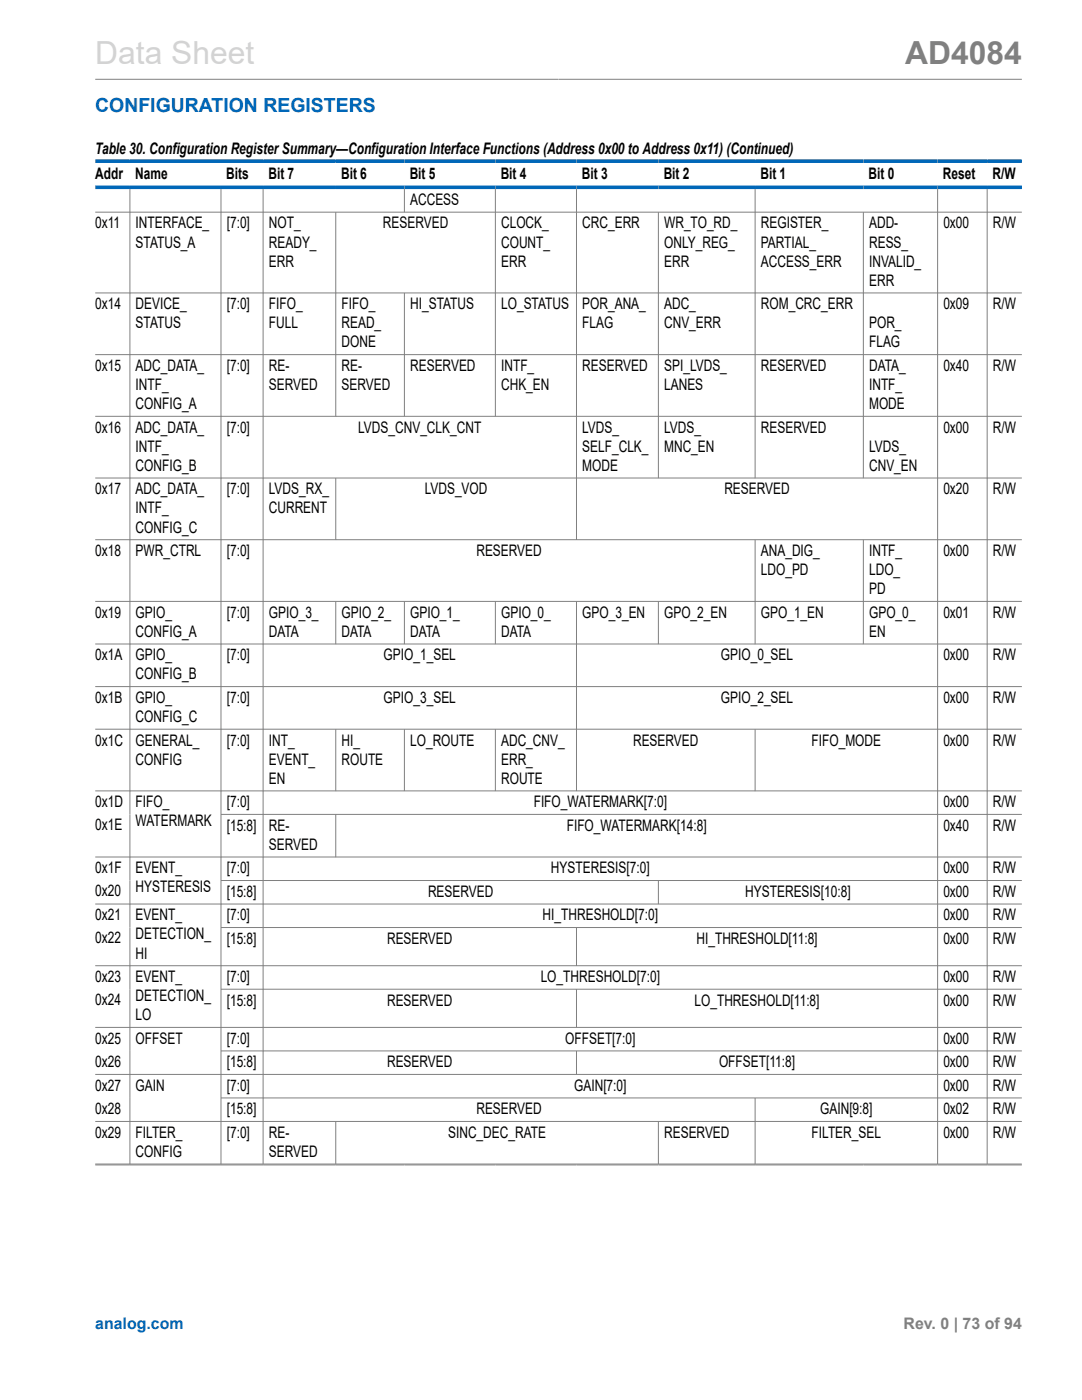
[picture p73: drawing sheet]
<svg xmlns="http://www.w3.org/2000/svg" width="216mm" height="279mm" viewBox="0 0 216 279" stroke-linecap="round" stroke-linejoin="round" font-family="sans-serif">
<defs><g id="words">
<text font-size="6.3" fill="#d3d3d3" x="19" y="12.7">Data Sheet</text>
<text font-size="6.3" fill="#808080" x="180.6" y="12.7">AD4084</text>
<text font-size="3.9" fill="#0067b8" x="19" y="22.3">CONFIGURATION REGISTERS</text>
<g font-size="3.2">
<text x="19" y="30.8">Table 30. Configuration Register Summary—Configuration Interface Functions (Address 0x00 to Address 0x11)(Continued)</text>
<text x="19" y="35.7">Addr</text>
<text x="27" y="35.7">Name</text>
<text x="45.2" y="35.7">Bits</text>
<text x="53.6" y="35.7">Bit 7</text>
<text x="68.1" y="35.7">Bit 6</text>
<text x="81.8" y="35.7">Bit 5</text>
<text x="99.9" y="35.7">Bit 4</text>
<text x="116.1" y="35.7">Bit 3</text>
<text x="132.4" y="35.7">Bit 2</text>
<text x="151.7" y="35.7">Bit 1</text>
<text x="173.3" y="35.7">Bit 0</text>
<text x="188.1" y="35.7">Reset</text>
<text x="198" y="35.7">R/W</text>
<text x="81.8" y="40.9">ACCESS</text>
<text x="19" y="45.6">0x11</text>
<text x="27.1" y="45.6">INTERFACE_</text>
<text x="45.2" y="45.6">[7:0]</text>
<text x="53.6" y="45.6">NOT_</text>
<text x="76.4" y="45.6">RESERVED</text>
<text x="100" y="45.6">CLOCK_</text>
<text x="116.2" y="45.6">CRC_ERR</text>
<text x="132.5" y="45.6">WR_TO_RD_</text>
<text x="151.8" y="45.6">REGISTER_</text>
<text x="173.4" y="45.6">ADD-</text>
<text x="188.2" y="45.6">0x00</text>
<text x="198.1" y="45.6">R/W</text>
<text x="27.1" y="49.4">STATUS_A</text>
<text x="53.6" y="49.4">READY_</text>
<text x="53.6" y="53.2">ERR</text>
<text x="100" y="49.4">COUNT_</text>
<text x="100" y="53.2">ERR</text>
<text x="132.5" y="49.4">ONLY_REG_</text>
<text x="132.5" y="53.2">ERR</text>
<text x="151.8" y="49.4">PARTIAL_</text>
<text x="151.8" y="53.2">ACCESS_ERR</text>
<text x="173.4" y="49.4">RESS_</text>
<text x="173.4" y="53.2">INVALID_</text>
<text x="173.4" y="57">ERR</text>
<text x="19" y="61.7">0x14</text>
<text x="27.1" y="61.7">DEVICE_</text>
<text x="27.1" y="65.5">STATUS</text>
<text x="45.2" y="61.7">[7:0]</text>
<text x="53.6" y="61.7">FIFO_</text>
<text x="53.6" y="65.5">FULL</text>
<text x="68.1" y="61.7">FIFO_</text>
<text x="68.1" y="65.5">READ_</text>
<text x="81.8" y="61.7">HI_STATUS</text>
<text x="100" y="61.7">LO_STATUS</text>
<text x="116.2" y="61.7">POR_ANA_</text>
<text x="116.2" y="65.5">FLAG</text>
<text x="132.5" y="61.7">ADC_</text>
<text x="132.5" y="65.5">CNV_ERR</text>
<text x="151.8" y="61.7">ROM_CRC_ERR</text>
<text x="173.4" y="65.5">POR_</text>
<text x="188.2" y="61.7">0x09</text>
<text x="198.1" y="61.7">R/W</text>
<text x="68.1" y="69.3">DONE</text>
<text x="173.4" y="69.3">FLAG</text>
<text x="19" y="74">0x15</text>
<text x="27.1" y="74">ADC_DATA_</text>
<text x="27.1" y="77.8">INTF_</text>
<text x="45.2" y="74">[7:0]</text>
<text x="53.6" y="74">RE-</text>
<text x="53.6" y="77.8">SERVED</text>
<text x="68.1" y="74">RE-</text>
<text x="68.1" y="77.8">SERVED</text>
<text x="81.8" y="74">RESERVED</text>
<text x="100" y="74">INTF_</text>
<text x="100" y="77.8">CHK_EN</text>
<text x="116.2" y="74">RESERVED</text>
<text x="132.5" y="74">SPI_LVDS_</text>
<text x="132.5" y="77.8">LANES</text>
<text x="151.8" y="74">RESERVED</text>
<text x="173.4" y="74">DATA_</text>
<text x="173.4" y="77.8">INTF_</text>
<text x="188.2" y="74">0x40</text>
<text x="198.1" y="74">R/W</text>
<text x="27.1" y="81.7">CONFIG_A</text>
<text x="173.4" y="81.7">MODE</text>
<text x="19" y="86.3">0x16</text>
<text x="27.1" y="86.3">ADC_DATA_</text>
<text x="45.2" y="86.3">[7:0]</text>
<text x="71.5" y="86.3">LVDS_CNV_CLK_CNT</text>
<text x="116.2" y="86.3">LVDS_</text>
<text x="132.5" y="86.3">LVDS_</text>
<text x="151.8" y="86.3">RESERVED</text>
<text x="188.2" y="86.3">0x00</text>
<text x="198.1" y="86.3">R/W</text>
<text x="27.1" y="90.2">INTF_</text>
<text x="27.1" y="94">CONFIG_B</text>
<text x="116.2" y="90.2">SELF_CLK_</text>
<text x="116.2" y="94">MODE</text>
<text x="132.5" y="90.2">MNC_EN</text>
<text x="173.4" y="90.2">LVDS_</text>
<text x="173.4" y="94">CNV_EN</text>
<text x="19" y="98.7">0x17</text>
<text x="27.1" y="98.7">ADC_DATA_</text>
<text x="45.2" y="98.7">[7:0]</text>
<text x="53.6" y="98.7">LVDS_RX_</text>
<text x="84.8" y="98.7">LVDS_VOD</text>
<text x="144.5" y="98.7">RESERVED</text>
<text x="188.2" y="98.7">0x20</text>
<text x="198.1" y="98.7">R/W</text>
<text x="27.1" y="102.5">INTF_</text>
<text x="27.1" y="106.3">CONFIG_C</text>
<text x="53.6" y="102.5">CURRENT</text>
<text x="19" y="111">0x18</text>
<text x="27.1" y="111">PWR_CTRL</text>
<text x="45.2" y="111">[7:0]</text>
<text x="95.1" y="111">RESERVED</text>
<text x="151.8" y="111">ANA_DIG_</text>
<text x="173.4" y="111">INTF_</text>
<text x="188.2" y="111">0x00</text>
<text x="198.1" y="111">R/W</text>
<text x="151.8" y="114.8">LDO_PD</text>
<text x="173.4" y="114.8">LDO_</text>
<text x="173.4" y="118.6">PD</text>
<text x="19" y="123.3">0x19</text>
<text x="27.1" y="123.3">GPIO_</text>
<text x="45.2" y="123.3">[7:0]</text>
<text x="53.6" y="123.3">GPIO_3_</text>
<text x="68.1" y="123.3">GPIO_2_</text>
<text x="81.8" y="123.3">GPIO_1_</text>
<text x="100" y="123.3">GPIO_0_</text>
<text x="116.2" y="123.3">GPO_3_EN</text>
<text x="132.5" y="123.3">GPO_2_EN</text>
<text x="151.8" y="123.3">GPO_1_EN</text>
<text x="173.4" y="123.3">GPO_0_</text>
<text x="188.2" y="123.3">0x01</text>
<text x="198.1" y="123.3">R/W</text>
<text x="19" y="131.8">0x1A</text>
<text x="27.1" y="127.1">CONFIG_A</text>
<text x="27.1" y="131.8">GPIO_</text>
<text x="45.2" y="131.8">[7:0]</text>
<text x="53.6" y="127.1">DATA</text>
<text x="68.1" y="127.1">DATA</text>
<text x="76.6" y="131.8">GPIO_1_SEL</text>
<text x="81.8" y="127.1">DATA</text>
<text x="100" y="127.1">DATA</text>
<text x="143.8" y="131.8">GPIO_0_SEL</text>
<text x="173.4" y="127.1">EN</text>
<text x="188.2" y="131.8">0x00</text>
<text x="198.1" y="131.8">R/W</text>
<text x="27.1" y="135.6">CONFIG_B</text>
<text x="19" y="140.3">0x1B</text>
<text x="27.1" y="140.3">GPIO_</text>
<text x="45.2" y="140.3">[7:0]</text>
<text x="76.6" y="140.3">GPIO_3_SEL</text>
<text x="143.8" y="140.3">GPIO_2_SEL</text>
<text x="188.2" y="140.3">0x00</text>
<text x="198.1" y="140.3">R/W</text>
<text x="19" y="148.8">0x1C</text>
<text x="27.1" y="144.1">CONFIG_C</text>
<text x="27.1" y="148.8">GENERAL_</text>
<text x="45.2" y="148.8">[7:0]</text>
<text x="53.6" y="148.8">INT_</text>
<text x="68.1" y="148.8">HI_</text>
<text x="81.8" y="148.8">LO_ROUTE</text>
<text x="100" y="148.8">ADC_CNV_</text>
<text x="126.3" y="148.8">RESERVED</text>
<text x="161.9" y="148.8">FIFO_MODE</text>
<text x="188.2" y="148.8">0x00</text>
<text x="198.1" y="148.8">R/W</text>
<text x="27.1" y="152.6">CONFIG</text>
<text x="53.6" y="152.6">EVENT_</text>
<text x="68.1" y="152.6">ROUTE</text>
<text x="100" y="152.6">ERR_</text>
<text x="19" y="161.1">0x1D</text>
<text x="27.1" y="161.1">FIFO_</text>
<text x="45.2" y="161.1">[7:0]</text>
<text x="53.6" y="156.4">EN</text>
<text x="100" y="156.4">ROUTE</text>
<text x="106.5" y="161.1">FIFO_WATERMARK[7:0]</text>
<text x="188.2" y="161.1">0x00</text>
<text x="198.1" y="161.1">R/W</text>
<text x="19" y="165.7">0x1E</text>
<text x="27.1" y="164.9">WATERMARK</text>
<text x="45.2" y="165.8">[15:8]</text>
<text x="53.6" y="165.8">RE-</text>
<text x="113.1" y="165.8">FIFO_WATERMARK[14:8]</text>
<text x="188.2" y="165.8">0x40</text>
<text x="198.1" y="165.8">R/W</text>
<text x="53.6" y="169.6">SERVED</text>
<text x="19" y="174.3">0x1F</text>
<text x="19" y="178.9">0x20</text>
<text x="27.1" y="174.3">EVENT_</text>
<text x="27.1" y="178.1">HYSTERESIS</text>
<text x="45.2" y="174.3">[7:0]</text>
<text x="45.2" y="179">[15:8]</text>
<text x="85.4" y="179">RESERVED</text>
<text x="109.9" y="174.3">HYSTERESIS[7:0]</text>
<text x="148.7" y="179">HYSTERESIS[10:8]</text>
<text x="188.2" y="174.3">0x00</text>
<text x="188.2" y="179">0x00</text>
<text x="198.1" y="174.3">R/W</text>
<text x="198.1" y="179">R/W</text>
<text x="19" y="183.7">0x21</text>
<text x="27.1" y="183.7">EVENT_</text>
<text x="45.2" y="183.7">[7:0]</text>
<text x="108.3" y="183.7">HI_THRESHOLD[7:0]</text>
<text x="188.2" y="183.7">0x00</text>
<text x="198.1" y="183.7">R/W</text>
<text x="19" y="188.3">0x22</text>
<text x="27.1" y="187.5">DETECTION_</text>
<text x="27.1" y="191.3">HI</text>
<text x="45.2" y="188.4">[15:8]</text>
<text x="77.2" y="188.4">RESERVED</text>
<text x="139" y="188.4">HI_THRESHOLD[11:8]</text>
<text x="188.2" y="188.4">0x00</text>
<text x="198.1" y="188.4">R/W</text>
<text x="19" y="196">0x23</text>
<text x="27.1" y="196">EVENT_</text>
<text x="45.2" y="196">[7:0]</text>
<text x="107.9" y="196">LO_THRESHOLD[7:0]</text>
<text x="188.2" y="196">0x00</text>
<text x="198.1" y="196">R/W</text>
<text x="19" y="200.6">0x24</text>
<text x="27.1" y="199.8">DETECTION_</text>
<text x="27.1" y="203.6">LO</text>
<text x="45.2" y="200.7">[15:8]</text>
<text x="77.2" y="200.7">RESERVED</text>
<text x="138.6" y="200.7">LO_THRESHOLD[11:8]</text>
<text x="188.2" y="200.7">0x00</text>
<text x="198.1" y="200.7">R/W</text>
<text x="19" y="208.3">0x25</text>
<text x="27.1" y="208.3">OFFSET</text>
<text x="45.2" y="208.3">[7:0]</text>
<text x="112.8" y="208.3">OFFSET[7:0]</text>
<text x="188.2" y="208.3">0x00</text>
<text x="198.1" y="208.3">R/W</text>
<text x="19" y="212.9">0x26</text>
<text x="45.2" y="213">[15:8]</text>
<text x="77.2" y="213">RESERVED</text>
<text x="143.5" y="213">OFFSET[11:8]</text>
<text x="188.2" y="213">0x00</text>
<text x="198.1" y="213">R/W</text>
<text x="19" y="217.7">0x27</text>
<text x="27.1" y="217.7">GAIN</text>
<text x="45.2" y="217.7">[7:0]</text>
<text x="114.6" y="217.7">GAIN[7:0]</text>
<text x="188.2" y="217.7">0x00</text>
<text x="198.1" y="217.7">R/W</text>
<text x="19" y="222.3">0x28</text>
<text x="19" y="227.1">0x29</text>
<text x="27.1" y="227.1">FILTER_</text>
<text x="45.2" y="222.4">[15:8]</text>
<text x="45.2" y="227.1">[7:0]</text>
<text x="53.6" y="227.1">RE-</text>
<text x="89.4" y="227.1">SINC_DEC_RATE</text>
<text x="95.1" y="222.4">RESERVED</text>
<text x="132.5" y="227.1">RESERVED</text>
<text x="162" y="227.1">FILTER_SEL</text>
<text x="163.7" y="222.4">GAIN[9:8]</text>
<text x="188.2" y="222.4">0x02</text>
<text x="188.2" y="227.1">0x00</text>
<text x="198.1" y="222.4">R/W</text>
<text x="198.1" y="227.1">R/W</text>
<text x="27.1" y="230.9">CONFIG</text>
<text x="53.6" y="230.9">SERVED</text>
</g>
<text font-size="3.2" fill="#0067b8" x="19" y="265.3">analog.com</text>
<text font-size="3.2" fill="#808080" x="180.3" y="265.3">Rev. 0 | 73 of 94</text>
</g></defs>
<g fill="none" stroke="#808080" stroke-width=".2">
<path d="M19 15.8h184.9M25.9 37.7v194.7M44.1 37.7v194.7M52.5 37.7v194.7M80.7 37.7v4.7M98.8 37.7v45.5M115 37.7v70.1M150.7 37.7v57.8M187.1 37.7v194.7M197 37.7v194.7M19 42.3h184.9M19 58.5h184.9"/>
<path d="M67 42.3v40.9M80.7 58.5v24.7M131.4 42.3v53.2M172.3 42.3v53.2M19 70.8h184.9M19 83.1h184.9M19 95.4h184.9M67 95.4v12.4M19 107.7h184.9M150.7 107.7v20.9M172.3 107.7v20.9M19 120h184.9"/>
<path d="M19 128.5h184.9M19 137h184.9M67 120v8.6M80.7 120v8.6M98.8 120v8.6M115 120v37.9M131.4 120v8.6M19 145.5h184.9M19 157.8h184.9M67 145.5v12.4M80.7 145.5v12.4M98.8 145.5v12.4"/>
<path d="M150.7 145.5v12.4M19 171h184.9M44.1 162.5h159.8M44.1 175.7h159.8M67 162.5v8.6M131.4 175.7v4.8M19 180.4h184.9M19 192.7h184.9M44.1 185.1h159.8M44.1 197.4h159.8M115 185.1v7.7M115 197.4v7.7"/>
<path d="M19 205h184.9M19 214.4h184.9M44.1 209.7h159.8M44.1 219.1h159.8M115 209.7v4.8M150.7 219.1v13.3M19 223.8h184.9M19 232.3h184.9M19 232.5h184.9M67 223.8v8.6M131.4 223.8v8.6"/>
</g>
<path d="M19 32.2h184.9M19 37.4h184.9" fill="none" stroke="#0067b8" stroke-width=".71"/>
<use href="#words"/>
</svg>
